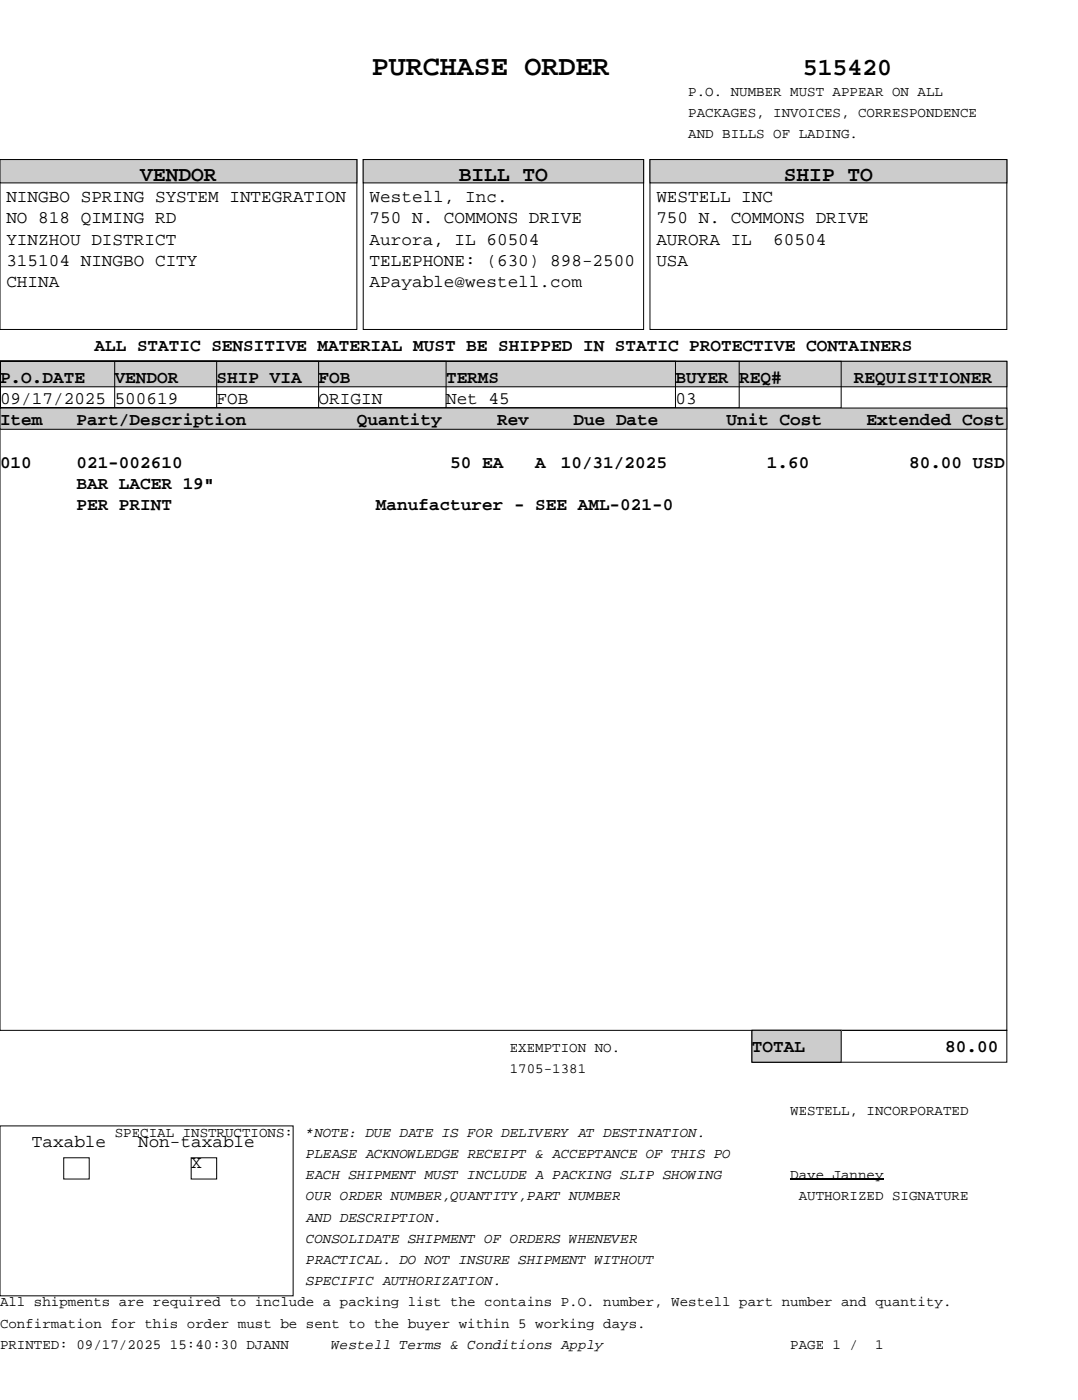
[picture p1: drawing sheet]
<svg xmlns="http://www.w3.org/2000/svg" width="215mm" height="279mm" viewBox="0 0 215 279" stroke-linecap="round" stroke-linejoin="round" font-family="sans-serif">
<defs><g id="words">
<text font-size="5.6" x="74.1" y="14.9">PURCHASE ORDER</text>
<text font-size="4.9" x="160" y="14.9">515420</text>
<g font-size="4.2">
<text x="27.9" y="36">VENDOR</text>
<text x="91.4" y="36">BILL TO</text>
<text x="156.2" y="36">SHIP TO</text>
</g>
<g font-size="3.5">
<text x="1.3" y="40.3">NINGBO SPRING SYSTEM INTEGRATION</text>
<text x="73.7" y="40.3">Westell, Inc.</text>
<text x="130.8" y="40.3">WESTELL INC</text>
<text x="1.3" y="44.5">NO 818 QIMING RD</text>
<text x="73.7" y="44.5">750 N. COMMONS DRIVE</text>
<text x="130.8" y="44.5">750 N. COMMONS DRIVE</text>
<text x="1.3" y="48.7">YINZHOU DISTRICT</text>
<text x="1.3" y="53">315104 NINGBO CITY</text>
<text x="73.7" y="48.7">Aurora, IL 60504</text>
<text x="73.7" y="53">TELEPHONE: (630) 898-2500</text>
<text x="130.8" y="48.7">AURORA IL</text>
<text x="130.8" y="53">USA</text>
<text x="154.1" y="48.7">60504</text>
<text x="1.3" y="57.2">CHINA</text>
<text x="73.7" y="57.2">APayable@westell.com</text>
<text x="18.8" y="69.9">ALL STATIC SENSITIVE MATERIAL MUST BE SHIPPED IN STATIC PROTECTIVE CONTAINERS</text>
<text x="0" y="76.3">P.O.DATE</text>
<text x="22.9" y="76.3">VENDOR</text>
<text x="43.2" y="76.3">SHIP VIA</text>
<text x="63.5" y="76.3">FOB</text>
<text x="88.9" y="76.3">TERMS</text>
<text x="134.6" y="76.3">BUYER</text>
<text x="147.3" y="76.3">REQ#</text>
<text x="170.2" y="76.3">REQUISITIONER</text>
<text x="0" y="80.5">09/17/2025</text>
<text x="22.9" y="80.5">500619</text>
<text x="43.2" y="80.5">FOB</text>
<text x="63.5" y="80.5">ORIGIN</text>
<text x="88.9" y="80.5">Net 45</text>
<text x="134.6" y="80.5">03</text>
<text x="0" y="84.7">Item</text>
<text x="15.2" y="84.7">Part/Description</text>
<text x="71.1" y="84.7">Quantity</text>
<text x="99.1" y="84.7">Rev</text>
<text x="114.3" y="84.7">Due Date</text>
<text x="144.8" y="84.7">Unit Cost</text>
<text x="172.7" y="84.7">Extended Cost</text>
<text x="0" y="93.2">010</text>
<text x="15.2" y="93.2">021-002610</text>
<text x="89.7" y="93.2">50 EA</text>
<text x="106.7" y="93.2">A</text>
<text x="111.8" y="93.2">10/31/2025</text>
<text x="152.8" y="93.2">1.60</text>
<text x="181.2" y="93.2">80.00 USD</text>
<text x="15.2" y="97.4">BAR LACER 19&quot;</text>
<text x="15.2" y="101.7">PER PRINT</text>
<text x="74.9" y="101.7">Manufacturer - SEE AML-021-0</text>
<text x="149.9" y="209.6">TOTAL</text>
<text x="188.4" y="209.6">80.00</text>
<text x="6.3" y="228.7">Taxable</text>
<text x="27.5" y="228.7">Non-taxable</text>
<text x="38.1" y="232.9">X</text>
</g>
<g font-size="2.8">
<text x="137.2" y="19.1">P.O. NUMBER MUST APPEAR ON ALL</text>
<text x="137.2" y="23.3">PACKAGES, INVOICES, CORRESPONDENCE</text>
<text x="137.2" y="27.6">AND BILLS OF LADING.</text>
<text x="101.6" y="209.6">EXEMPTION NO.</text>
<text x="101.6" y="213.8">1705-1381</text>
<text x="22.9" y="226.5">SPECIAL INSTRUCTIONS:</text>
<text x="61" y="226.5">*NOTE: DUE DATE IS FOR DELIVERY AT DESTINATION.</text>
<text x="157.5" y="222.3">WESTELL, INCORPORATED</text>
<text x="61" y="230.8">PLEASE ACKNOWLEDGE RECEIPT &amp; ACCEPTANCE OF THIS PO</text>
<text x="61" y="235">EACH SHIPMENT MUST INCLUDE A PACKING SLIP SHOWING</text>
<text x="61" y="239.2">OUR ORDER NUMBER,QUANTITY,PART NUMBER</text>
<text x="157.5" y="235">Dave Janney</text>
<text x="159.2" y="239.2">AUTHORIZED SIGNATURE</text>
<text x="61" y="243.5">AND DESCRIPTION.</text>
<text x="61" y="247.7">CONSOLIDATE SHIPMENT OF ORDERS WHENEVER</text>
<text x="61" y="251.9">PRACTICAL. DO NOT INSURE SHIPMENT WITHOUT</text>
<text x="61" y="256.2">SPECIFIC AUTHORIZATION.</text>
<text x="0" y="260.4">All shipments are required to include a packing list the contains P.O. number, Westell part number and quantity.</text>
<text x="0" y="264.6">Confirmation for this order must be sent to the buyer within 5 working days.</text>
<text x="0" y="268.9">PRINTED: 09/17/2025 15:40:30 DJANN</text>
<text x="66" y="268.9">Westell Terms &amp; Conditions Apply</text>
<text x="157.5" y="268.9">PAGE 1 /</text>
<text x="174.4" y="268.9">1</text>
</g>
</g></defs>
<path d="M0 72h200.7v133.4h-200.7z" fill="none" stroke="#000" stroke-width=".2"/>
<path d="M0 72h200.7v5.1h-200.7z" fill="#ccc"/>
<path d="M0 72h200.7v5.1h-200.7zM0 72h22.9v9.3h-22.9zM0 72h43.2v9.3h-43.2zM0 72h63.5v9.3h-63.5zM0 72h88.9v9.3h-88.9zM0 72h134.6v9.3h-134.6zM0 72h147.3v9.3h-147.3zM0 72h167.6v9.3h-167.6z" fill="none" stroke="#000" stroke-width=".2"/>
<path d="M0 81.3h200.7v4.3h-200.7z" fill="#ccc"/>
<path d="M0 31.8h71.1v33.9h-71.1zM0 81.3h200.7v4.3h-200.7z" fill="none" stroke="#000" stroke-width=".2"/>
<path d="M0 31.8h71.1v4.7h-71.1z" fill="#ccc"/>
<path d="M0 31.8h71.1v4.7h-71.1zM72.4 31.8h55.9v33.9h-55.9zM0 224.4h58.4v33.9h-58.4zM12.7 230.8h5.1v4.2h-5.1zM38.1 230.8h5.1v4.2h-5.1z" fill="none" stroke="#000" stroke-width=".2"/>
<path d="M72.4 31.8h55.9v4.7h-55.9z" fill="#ccc"/>
<path d="M72.4 31.8h55.9v4.7h-55.9zM129.5 31.8h71.2v33.9h-71.2z" fill="none" stroke="#000" stroke-width=".2"/>
<path d="M129.5 31.8h71.2v4.7h-71.2z" fill="#ccc"/>
<path d="M129.5 31.8h71.2v4.7h-71.2zM149.9 205.4h50.8v6.3h-50.8z" fill="none" stroke="#000" stroke-width=".2"/>
<path d="M149.9 205.4h17.7v6.3h-17.7z" fill="#ccc"/>
<path d="M149.9 205.4h17.7v6.3h-17.7z" fill="none" stroke="#000" stroke-width=".2"/>
<path d="M157.5 235h18.6" fill="none" stroke="#000" stroke-width=".35"/>
<use href="#words"/>
</svg>
